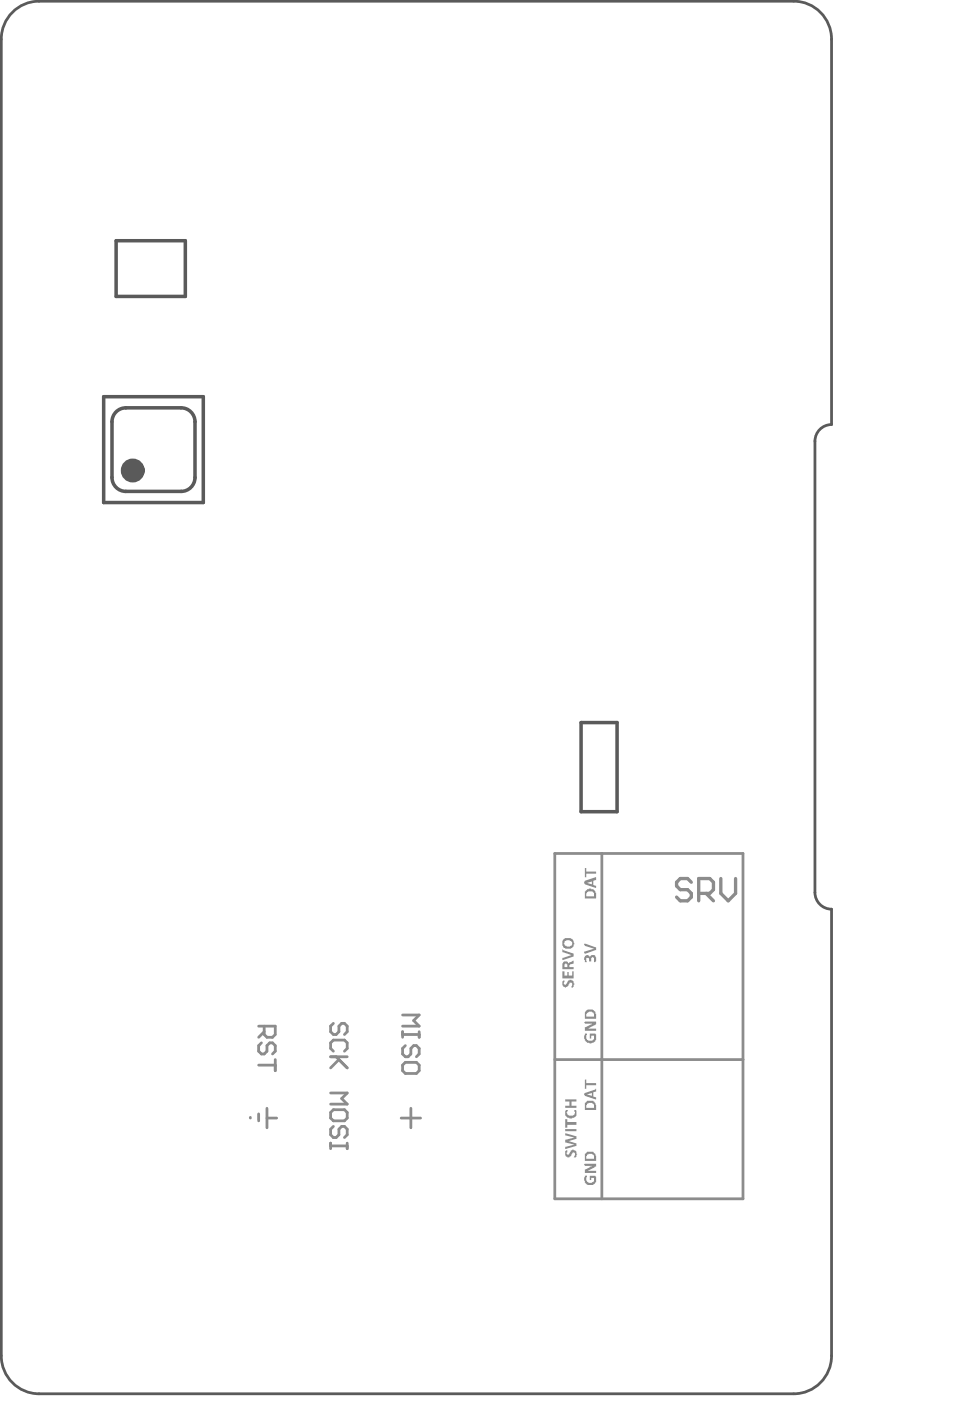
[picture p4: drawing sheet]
<svg xmlns="http://www.w3.org/2000/svg" width="58mm" height="84mm" viewBox="0 0 58 84" stroke-linecap="round" stroke-linejoin="round" font-family="sans-serif">
<path d="M6.9 14.4h4.2v3.3h-4.2zM6.2 23.7h5.9v6.3h-5.9zM6.9 24.6l.3-.2 .3-.1h3.3a.83 .83 0 0 1 .8 .9v3.3a.83 .83 0 0 1-.8 .8h-3.3a.83 .83 0 0 1-.8-.8v-3.3l.1-.4zM34.7 43.1h2.1v5.3h-2.1z" fill="none" stroke="#5a5a5a" stroke-width=".21"/>
<circle cx="7.9" cy="28.1" r=".21" fill="none" stroke="#5a5a5a" stroke-width="1"/>
<path d="M.7 .7l.5-.3 .5-.2 .6-.1h45.1a2.26 2.26 0 0 1 2.2 2.2v23a.99 .99 0 0 0-.9 1v27a.99 .99 0 0 0 .9 1v26.6a2.26 2.26 0 0 1-2.2 2.3h-45.1a2.26 2.26 0 0 1-2.2-2.3v-78.6l.1-.6 .2-.5z" fill="none" stroke="#5a5a5a" stroke-width=".17"/>
<path d="M33.1 50.9h11.3v20.6h-11.3zM35.9 50.9v20.6M14.9 66.7h.1M15.4 66.5v.4M15.9 66.7h.6M15.9 66.1v1.2M24 66.7h1.1M24.5 66.1v1.2M33.1 63.2h11.3" fill="none" stroke="#8c8c8c" stroke-width=".17"/>
<g fill="#8c8c8c">
<path d="M33.8 68.6h.1l-.1 .2a.11 .11 0 0 0 .1 .1 .11 .11 0 0 0 .1-.1 .19 .19 0 0 1 .3-.2 .19 .19 0 0 1 .1 .3v.2h-.2l.1-.1a.11 .11 0 0 0 0-.2 .11 .11 0 0 0-.1 0 .23 .23 0 0 1-.4 .2 .23 .23 0 0 1 0-.4z"/>
<path d="M33.7 67.6l.7 .2v.2l-.4 .1 .4 .1v.2l-.7 .2v-.2l.6-.1-.6-.1v-.2l.6-.1-.6-.1z"/>
<path d="M33.7 67.4h.7v.1h-.7z"/>
<path d="M33.7 66.8h.2v.2h.5v.1h-.5v.2h-.2z"/>
<path d="M33.8 66.2h.1a.21 .21 0 0 0 0 .3 .21 .21 0 0 0 .3 0 .21 .21 0 0 0 0-.3 .22 .22 0 0 1 .2 .2 .22 .22 0 0 1-.1 .3 .34 .34 0 0 1-.4 0 .34 .34 0 0 1-.1-.5z"/>
<path d="M33.7 65.6h.7v.1h-.3v.3h.3v.1h-.7v-.1h.3v-.3h-.3z"/>
<path d="M33.6 58.5h.1v.1a.11 .11 0 0 0 .1 .2 .11 .11 0 0 0 .1-.2 .22 .22 0 0 1 .3-.1 .22 .22 0 0 1 0 .4h-.1a.15 .15 0 0 0 .1-.2 .15 .15 0 0 0-.2-.1 .22 .22 0 0 1-.2 .3 .22 .22 0 0 1-.2-.1z"/>
<path d="M33.6 58h.1v.2h.2v-.2h.1v.2h.2v-.2v.4h-.6z"/>
<path d="M33.6 56.7l.6 .2v.2l-.6 .2v-.1l.5-.2-.5-.2z"/>
<path d="M33.7 57.4h.2l.1 .1 .2-.2v.2l-.2 .1v.1h.2v.1h-.6v-.3zM33.7 57.5v.2h.2v-.2z"/>
<path d="M33.7 56a.35 .35 0 0 1 .5 0 .35 .35 0 0 1-.1 .6 .35 .35 0 0 1-.5-.1v-.3zM33.7 56.2a.24 .24 0 0 0 .1 .3 .24 .24 0 0 0 .3-.1 .24 .24 0 0 0-.1-.3 .24 .24 0 0 0-.3 .1z"/>
</g>
<g fill="none" stroke="#8c8c8c" stroke-width=".17">
<path d="M19.7 63.1h1M19.7 68.2v.4M19.7 65.2h1l-.3 .4 .3 .3h-1M19.7 68.4h1M19.9 61.1l-.2 .1v.4l.2 .1h.2l.1-.1v-.4l.2-.1h.2l.1 .1v.4l-.1 .1M19.9 66.2h.7l.1 .2v.3l-.1 .2h-.7l-.2-.2v-.3zM19.9 62.7l-.2-.1v-.4l.2-.1h.7l.1 .1v.4l-.1 .1M19.9 67.2l-.2 .2v.3l.2 .2h.2l.1-.2v-.3l.2-.2h.2l.1 .2v.3l-.1 .2M20.1 63.1l.6 .6M20.2 63.2l-.5 .5M20.7 68.2v.4M24 60.6h1l-.3 .3 .3 .3h-1"/>
<path d="M24 61.7h1M24 61.6v.3M24.2 62.4l-.2 .2v.3l.2 .2h.2l.1-.2v-.3l.2-.2h.2l.1 .2v.3l-.1 .2M24.2 63.4h.7l.1 .2v.3l-.1 .2h-.7l-.2-.2v-.3zM25 61.6v.3"/>
</g>
<g fill="#8c8c8c">
<path d="M34.9 70.2h.1a.25 .25 0 0 0 .1 .4 .25 .25 0 0 0 .4-.3h-.2v.1h-.1v-.2h.3a.35 .35 0 0 1-.2 .5 .35 .35 0 0 1-.4-.5z"/>
<path d="M34.9 69.5h.7v.1l-.6 .3h.6v.1h-.7v-.2l.5-.2h-.5z"/>
<path d="M34.9 57h.2l.1 .1a.2 .2 0 0 1 .4 0 .2 .2 0 0 1-.2 .3h.1a.14 .14 0 0 0 0-.2 .14 .14 0 0 0-.2 0 .14 .14 0 0 0 0 .2h-.1a.12 .12 0 0 0 0-.2 .12 .12 0 0 0-.2 0v.2h-.1z"/>
<path d="M34.9 56.3l.7 .2v.2l-.7 .2v-.1l.6-.2-.6-.2z"/>
<path d="M34.9 51.8h.1v.2h.6v.1h-.6v.3h-.1z"/>
<path d="M34.9 61.7h.1a.25 .25 0 0 0 .1 .4 .25 .25 0 0 0 .4-.3h-.2v.2h-.1v-.3h.3a.38 .38 0 0 1-.3 .6 .38 .38 0 0 1-.3-.6z"/>
<path d="M34.9 61h.7l-.1 .2-.5 .2h.6v.1h-.7v-.2l.5-.2h-.5z"/>
<path d="M34.9 64.4h.1v.2h.6v.2h-.6v.2h-.1z"/>
<path d="M35 68.7a.4 .4 0 0 1 .6 .4v.2h-.7v-.4zM35 68.9v.3h.5a.25 .25 0 0 0-.1-.3 .25 .25 0 0 0-.4 0z"/>
<path d="M35 53.1a.38 .38 0 0 1 .6 .3v.2h-.7v-.4zM35 53.2v.3h.5a.25 .25 0 0 0-.1-.3 .25 .25 0 0 0-.4 0z"/>
<path d="M34.9 52.6l.7-.2v.1l-.2 .1v.2l.2 .1v.1l-.7-.2zM35 52.7l.3 .1v-.2z"/>
<path d="M35 60.3a.36 .36 0 0 1 .4 0 .36 .36 0 0 1 .2 .3v.2h-.7v-.4zM35.1 60.4l-.1 .3h.5l-.1-.3z"/>
<path d="M35 65.7a.36 .36 0 0 1 .4 0 .36 .36 0 0 1 .2 .3v.2h-.7v-.4zM35 65.9v.2h.5a.25 .25 0 0 0-.1-.3 .25 .25 0 0 0-.4 .1z"/>
<path d="M34.9 65.2l.7-.2v.1l-.2 .1v.2l.2 .1v.1l-.7-.2zM35 65.3l.3 .1v-.2z"/>
</g>
<path d="M15.4 61.2h1v.5l-.1 .2h-.4l-.1-.2v-.5M15.4 63.6h1M15.6 62.2l-.2 .2v.3l.2 .2h.2l.1-.2v-.3l.2-.2h.2l.1 .2v.3l-.1 .2M15.8 61.6l-.4 .3M16.4 63.2v.7" fill="none" stroke="#8c8c8c" stroke-width=".17"/>
<path d="M41.3 52.7l-.2-.3h-.5l-.2 .3v.2l.2 .2h.5l.2 .2v.2l-.2 .3h-.5l-.2-.3M41.7 53.3h.7l.2-.2v-.4l-.2-.3h-.7v1.4M42.2 53.3l.4 .5M43 52.4v.9l.5 .5 .4-.5v-.9" fill="none" stroke="#8c8c8c" stroke-width=".2"/>
</svg>
